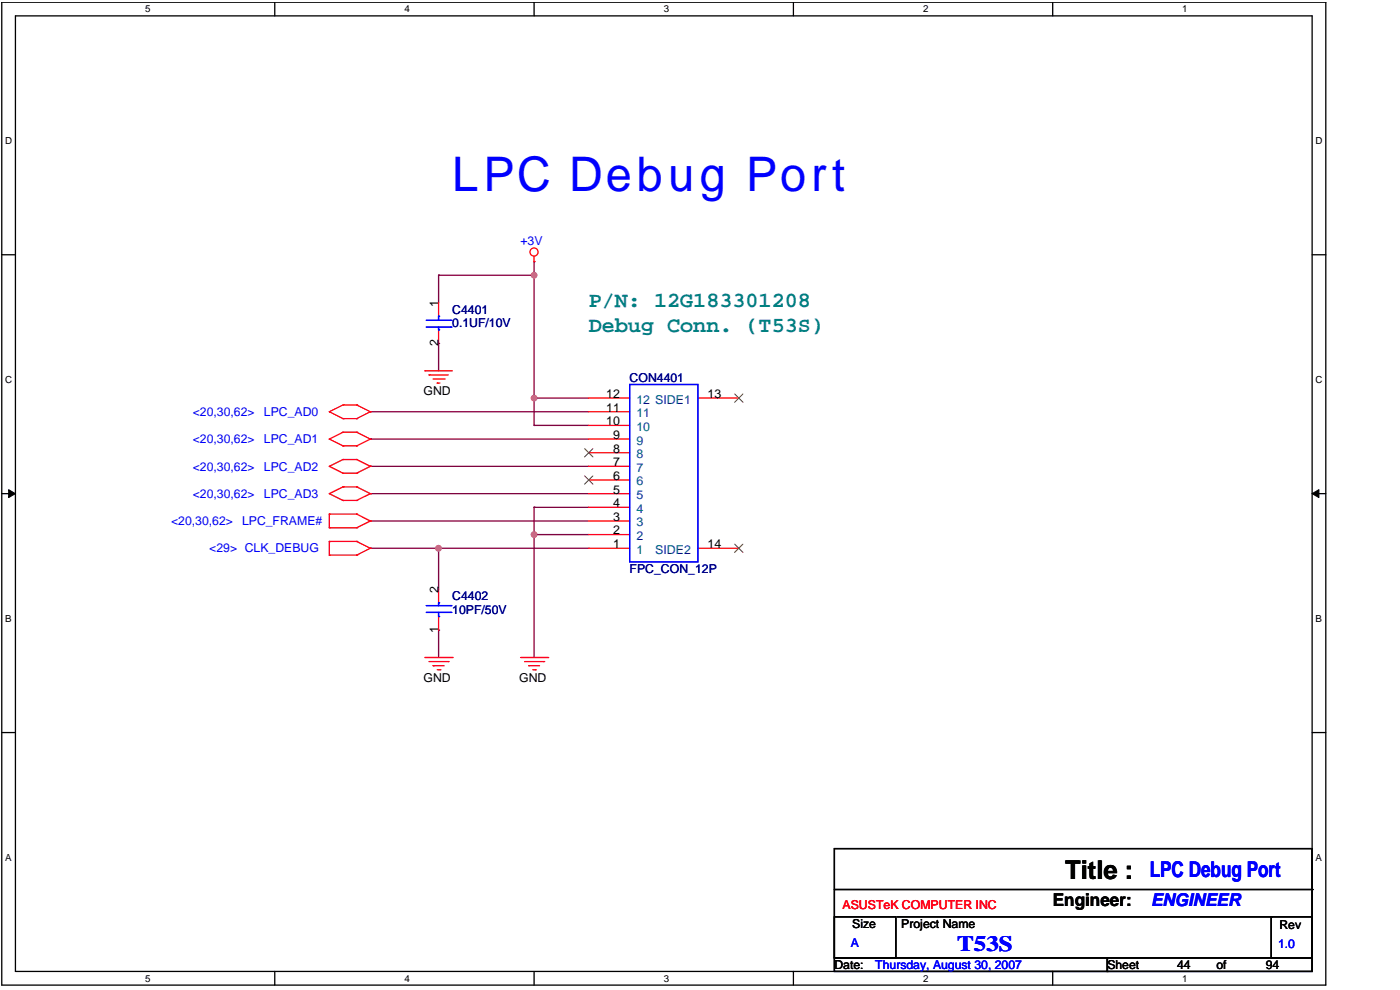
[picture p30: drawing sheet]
<svg xmlns="http://www.w3.org/2000/svg" width="297mm" height="210mm" viewBox="0 0 297 210" stroke-linecap="round" stroke-linejoin="round" font-family="sans-serif">
<defs><g id="words">
<text font-size="10.1" fill="#00f" x="95.9" y="40.6">LPC Debug Port</text>
<text font-size="5.5" x="225.9" y="186.4">Title :</text>
<g font-size="4.6" fill="#008080">
<text x="124.9" y="65.2">P/N: 12G183301208</text>
<text x="124.9" y="70.4">Debug Conn. (T53S)</text>
</g>
<g font-size="4.6" fill="#00f">
<text x="243.9" y="186">LPC Debug Port</text>
<text x="203.1" y="201.7">T53S</text>
</g>
<text font-size="3.7" x="223.3" y="192.2">Engineer:</text>
<text font-size="3.7" fill="#00f" x="244.2" y="192.2">ENGINEER</text>
<g font-size="2.6" fill="#00f">
<text x="110.4" y="52">+3V</text>
<text x="40.9" y="88.2">&lt;20,30,62&gt;</text>
<text x="56" y="88.2">LPC_AD0</text>
<text x="40.9" y="94">&lt;20,30,62&gt;</text>
<text x="56" y="94">LPC_AD1</text>
<text x="40.9" y="99.8">&lt;20,30,62&gt;</text>
<text x="56" y="99.8">LPC_AD2</text>
<text x="40.9" y="105.6">&lt;20,30,62&gt;</text>
<text x="56" y="105.6">LPC_AD3</text>
<text x="36.3" y="111.4">&lt;20,30,62&gt;</text>
<text x="51.3" y="111.4">LPC_FRAME#</text>
<text x="44.4" y="117.2">&lt;29&gt; CLK_DEBUG</text>
<text x="180.5" y="200.9">A</text>
<text x="271.1" y="201.2">1.0</text>
<text x="185.7" y="205.5">Thursday, August 30, 2007</text>
</g>
<g font-size="2.6">
<text x="93" y="65" transform="rotate(-90 93 65)">1</text>
<text x="93" y="73.5" transform="rotate(-90 93 73.5)">2</text>
<text x="89.8" y="83.9">GND</text>
<text x="128.6" y="87.3">11</text>
<text x="128.6" y="84.4">12</text>
<text x="150.1" y="84.4">13</text>
<text x="128.6" y="90.2">10</text>
<text x="130.1" y="93.1">9</text>
<text x="130.1" y="101.8">6</text>
<text x="130.1" y="98.9">7</text>
<text x="130.1" y="96">8</text>
<text x="130.1" y="107.6">4</text>
<text x="130.1" y="104.7">5</text>
<text x="130.1" y="113.4">2</text>
<text x="130.1" y="110.5">3</text>
<text x="130.1" y="116.3">1</text>
<text x="150.1" y="116.3">14</text>
<text x="93" y="125.8" transform="rotate(-90 93 125.8)">2</text>
<text x="93" y="134.3" transform="rotate(-90 93 134.3)">1</text>
<text x="89.8" y="144.7">GND</text>
<text x="110.1" y="144.7">GND</text>
<text x="180.8" y="196.8">Size</text>
<text x="191.2" y="196.8">Project Name</text>
<text x="271.4" y="197.1">Rev</text>
<text x="177" y="205.5">Date:</text>
<text x="234.9" y="205.5">Sheet</text>
<text x="249.7" y="205.5">44</text>
<text x="258.1" y="205.5">of</text>
<text x="268.5" y="205.5">94</text>
</g>
<g font-size="2.6" fill="#000080">
<text x="95.9" y="66.5">C4401</text>
<text x="95.9" y="69.4">0.1UF/10V</text>
<text x="133.6" y="81">CON4401</text>
<text x="133.6" y="121.5">FPC_CON_12P</text>
<text x="95.9" y="127.3">C4402</text>
<text x="95.9" y="130.2">10PF/50V</text>
</g>
<g font-size="2.6" fill="#004080">
<text x="135" y="88.5">11</text>
<text x="135" y="85.6">12 SIDE1</text>
<text x="135" y="94.3">9</text>
<text x="135" y="91.4">10</text>
<text x="135" y="100.1">7</text>
<text x="135" y="97.2">8</text>
<text x="135" y="105.9">5</text>
<text x="135" y="103">6</text>
<text x="135" y="111.7">3</text>
<text x="135" y="108.8">4</text>
<text x="135" y="117.5">1</text>
<text x="135" y="114.6">2</text>
<text x="139" y="117.5">SIDE2</text>
</g>
<text font-size="2.6" fill="#f00" x="178.7" y="192.7">ASUSTeK COMPUTER INC</text>
<g font-size="2.1">
<text x="30.8" y="2.6">5</text>
<text x="85.8" y="2.6">4</text>
<text x="140.8" y="2.6">3</text>
<text x="195.8" y="2.6">2</text>
<text x="250.8" y="2.6">1</text>
<text x="1.1" y="30.5">D</text>
<text x="279.1" y="30.5">D</text>
<text x="1.1" y="81.2">C</text>
<text x="279.1" y="81.2">C</text>
<text x="1.1" y="131.9">B</text>
<text x="279.1" y="131.9">B</text>
<text x="1.1" y="182.6">A</text>
<text x="279.1" y="182.6">A</text>
<text x="30.8" y="208.2">5</text>
<text x="85.8" y="208.2">4</text>
<text x="140.8" y="208.2">3</text>
<text x="195.8" y="208.2">2</text>
<text x="250.8" y="208.2">1</text>
</g>
</g></defs>
<path d="M.4 .5h280.9v208.5h-280.9zM3.3 3.4h275.1v202.7h-275.1z" fill="none" stroke="#000" stroke-width=".28"/>
<g fill="#fff">
<path d="M30.8 .8h1.1v2.3h-1.1z"/>
<path d="M30.8 206.4h1.1v2.3h-1.1z"/>
</g>
<path d="M58.3 .5v2.9M58.3 206.1v2.9" fill="none" stroke="#000" stroke-width=".28"/>
<g fill="#fff">
<path d="M85.8 .8h1.1v2.3h-1.1z"/>
<path d="M85.8 206.4h1.1v2.3h-1.1z"/>
</g>
<path d="M113.3 .5v2.9M113.3 206.1v2.9" fill="none" stroke="#000" stroke-width=".28"/>
<g fill="#fff">
<path d="M140.8 .8h1.2v2.3h-1.2z"/>
<path d="M140.8 206.4h1.2v2.3h-1.2z"/>
</g>
<path d="M168.3 .5v2.9M168.3 206.1v2.9" fill="none" stroke="#000" stroke-width=".28"/>
<g fill="#fff">
<path d="M195.8 .8h1.2v2.3h-1.2z"/>
<path d="M195.8 206.4h1.2v2.3h-1.2z"/>
</g>
<path d="M223.3 .5v2.9M223.3 206.1v2.9" fill="none" stroke="#000" stroke-width=".28"/>
<g fill="#fff">
<path d="M250.8 .8h1.2v2.3h-1.2z"/>
<path d="M250.8 206.4h1.2v2.3h-1.2z"/>
<path d="M1.1 28.7h1.5v2.3h-1.5z"/>
<path d="M279.1 28.7h1.5v2.3h-1.5z"/>
<path d="M1.1 79.4h1.5v2.3h-1.5z"/>
<path d="M279.1 79.4h1.5v2.3h-1.5z"/>
</g>
<path d="M.4 54h2.9M278.4 54h2.9" fill="none" stroke="#000" stroke-width=".28"/>
<g fill="#fff">
<path d="M1.1 130.1h1.4v2.3h-1.4z"/>
<path d="M279.1 130.1h1.4v2.3h-1.4z"/>
</g>
<path d="M.4 104.7h2.9M278.4 104.7h2.9" fill="none" stroke="#000" stroke-width=".28"/>
<path d="M1.8 103.9l1.5 .8-1.5 .8zM278.4 104.7l1.4-.8v1.6z" fill="#000"/>
<path d="M1.8 103.9l1.5 .8-1.5 .8zM278.4 104.7l1.4-.8v1.6z" fill="none" stroke="#000" stroke-width=".21"/>
<g fill="#fff">
<path d="M1.1 180.7h1.4v2.3h-1.4z"/>
<path d="M279.1 180.7h1.4v2.3h-1.4z"/>
</g>
<path d="M.4 155.4h2.9M278.4 155.4h2.9" fill="none" stroke="#000" stroke-width=".28"/>
<path d="M93 116.3h.1M93 116.3v8.7M93 116.3h31.9M93 133.7h.1M93 133.7v5.8" fill="none" stroke="#800040" stroke-width=".28"/>
<circle cx="93" cy="116.3" r=".57" fill="#f0f"/>
<circle cx="93" cy="116.3" r=".57" fill="none" stroke="#f0f" stroke-width=".28"/>
<path d="M78.6 116.3h.1M78.6 116.3h14.4M113.3 113.4h.1M113.3 113.4v26.1" fill="none" stroke="#800040" stroke-width=".28"/>
<circle cx="113.3" cy="113.4" r=".57" fill="#f0f"/>
<circle cx="113.3" cy="113.4" r=".57" fill="none" stroke="#f0f" stroke-width=".28"/>
<path d="M113.3 84.4h.1M113.3 84.4v5.8M78.6 110.5h.1M78.6 110.5h46.3M113.3 107.6h.1M113.3 113.4h.1M113.3 107.6h11.6M113.3 113.4h11.6" fill="none" stroke="#800040" stroke-width=".28"/>
<circle cx="113.3" cy="84.4" r=".57" fill="#f0f"/>
<circle cx="113.3" cy="84.4" r=".57" fill="none" stroke="#f0f" stroke-width=".28"/>
<path d="M113.3 58.4h.1M113.3 58.4v26M113.3 90.2h.1M113.3 84.4h.1M113.3 90.2h11.6M113.3 84.4h11.6" fill="none" stroke="#800040" stroke-width=".28"/>
<circle cx="113.3" cy="58.4" r=".57" fill="#f0f"/>
<circle cx="113.3" cy="58.4" r=".57" fill="none" stroke="#f0f" stroke-width=".28"/>
<g fill="none" stroke="#800040" stroke-width=".28">
<path d="M93 58.4h.1M93 58.4v5.8M113.3 55.5h.1M113.3 55.5v2.9h-20.3M93 72.9h.1M93 72.9v5.8M78.6 87.3h.1M78.6 93.1h.1M78.6 98.9h.1M78.6 87.3h46.3M78.6 93.1h46.3M78.6 98.9h46.3"/>
<path d="M78.6 104.7h.1M78.6 104.7h46.3M113.3 107.6h.1M113.3 107.6v5.8"/>
</g>
<g fill="none" stroke="#f00" stroke-width=".28">
<path d="M113.3 55.5h.1M113.3 54.3v1.2M90.1 78.7h.1M90.1 78.7h5.8M91 79.5h.1M91 79.5h4.1M93 64.2v2.9M93 70v2.9M69.9 87.3h.1M69.9 93.1h.1M69.9 98.9h.1M69.9 87.3l2.9 1.5"/>
<path d="M69.9 93.1l2.9 1.5M69.9 98.9l2.9 1.5M72.8 85.9h.1M72.8 88.8h.1M72.8 91.7h.1M72.8 94.6h.1M72.8 97.5h.1M72.8 85.9l-2.9 1.4M72.8 85.9h2.9M72.8 88.8h2.9M72.8 91.7l-2.9 1.4M72.8 91.7h2.9"/>
<path d="M72.8 94.6h2.9M72.8 97.5l-2.9 1.4M72.8 97.5h2.9M75.7 85.9h.1M75.7 88.8h.1M75.7 91.7h.1M75.7 94.6h.1M75.7 97.5h.1M75.7 85.9l2.9 1.4M75.7 91.7l2.9 1.4M75.7 97.5l2.9 1.4M78.6 87.3h.1"/>
<path d="M78.6 93.1h.1M78.6 98.9h.1M78.6 87.3l-2.9 1.5M78.6 93.1l-2.9 1.5M78.6 98.9l-2.9 1.5M91.9 80.4h2.3M92.7 81.3h.1M92.7 81.3h.6M94.2 80.4h.1M124.9 98.9h8.7M124.9 96h8.7M124.9 93.1h8.7"/>
<path d="M124.9 90.2h8.7M124.9 87.3h8.7M124.9 84.4h8.7M148.1 84.4h8.6M69.9 117.8h.1M69.9 114.9h.1M69.9 112h.1M69.9 109.1h.1M69.9 104.7h.1M69.9 117.8h5.8M69.9 109.1v2.9M69.9 114.9v2.9"/>
<path d="M69.9 114.9h5.8M69.9 109.1h5.8M69.9 112h5.8M69.9 104.7l2.9 1.5M72.8 100.4h.1M72.8 103.3h.1M72.8 106.2h.1M72.8 100.4h2.9M72.8 103.3l-2.9 1.4M72.8 103.3h2.9M72.8 106.2h2.9M75.7 117.8h.1"/>
<path d="M75.7 114.9h.1M75.7 109.1h.1M75.7 112h.1M75.7 100.4h.1M75.7 103.3h.1M75.7 106.2h.1M75.7 114.9l2.9 1.4M75.7 109.1l2.9 1.4M75.7 103.3l2.9 1.4M78.6 116.3h.1M78.6 110.5h.1M78.6 104.7h.1"/>
<path d="M78.6 116.3l-2.9 1.5M78.6 110.5l-2.9 1.5M78.6 104.7l-2.9 1.5M124.9 116.3h8.7M124.9 113.4h8.7M124.9 110.5h8.7M124.9 107.6h8.7M124.9 104.7h8.7M124.9 101.8h8.7M148.1 116.3h8.6M90.1 139.5h5.8M93 125v2.9"/>
<path d="M93 130.8v2.9M95.9 139.5h.1M110.4 139.5h5.8M116.2 139.5h.1M91 140.3h4.1M91.9 141.2h.1M91.9 141.2h2.3M92.7 142.1h.6M93.3 142.1h.1M95.1 140.3h.1M111.3 140.3h4M112.2 141.2h.1"/>
<path d="M112.2 141.2h2.3M113 142.1h.6M113.6 142.1h.1M115.3 140.3h.1"/>
<circle cx="113.3" cy="53.5" r=".86"/>
</g>
<path d="M177 180h101.4v23.2h-101.4zM177 194.5h13v8.7h-13zM177 188.7h101.4M190.3 194.5h79.4M269.7 194.5h8.7v8.7h-8.7zM269.7 194.5h.1M278.4 188.7h.1M177 203.2h57.9v2.9h-57.9zM234.9 203.2h43.5v2.9h-43.5z" fill="none" stroke="#000" stroke-width=".28"/>
<path d="M124 95.2l1.8 1.7M125.8 95.2l-1.8 1.7M155.9 83.6l1.7 1.7M157.6 83.6l-1.8 1.7M124 100.9l1.8 1.8M125.8 100.9l-1.8 1.8M155.9 115.4l1.7 1.8M157.6 115.4l-1.8 1.8" fill="none" stroke="#804000" stroke-width=".21"/>
<g fill="none" stroke="#00f" stroke-width=".28">
<path d="M90.4 67.9h5.2M90.4 69.4h5.2M93 67.1h.1M93 70h.1M93 67.1v.8M93 69.4v.6M95.6 67.9h.1M95.6 69.4h.1M133.6 81.6h14.5v37.6h-14.5zM90.4 129.9h5.2M90.4 128.5h5.2M93 130.8h.1"/>
<path d="M93 127.9h.1M93 127.9v.6M93 129.9v.9M95.6 129.9h.1M95.6 128.5h.1"/>
</g>
<circle cx="93" cy="116.3" r=".57" fill="#f0f"/>
<circle cx="93" cy="116.3" r=".57" fill="none" stroke="#f0f" stroke-width=".28"/>
<circle cx="113.3" cy="113.4" r=".57" fill="#f0f"/>
<circle cx="113.3" cy="113.4" r=".57" fill="none" stroke="#f0f" stroke-width=".28"/>
<circle cx="113.3" cy="84.4" r=".57" fill="#f0f"/>
<circle cx="113.3" cy="84.4" r=".57" fill="none" stroke="#f0f" stroke-width=".28"/>
<circle cx="113.3" cy="58.4" r=".57" fill="#f0f"/>
<circle cx="113.3" cy="58.4" r=".57" fill="none" stroke="#f0f" stroke-width=".28"/>
<use href="#words"/>
</svg>
